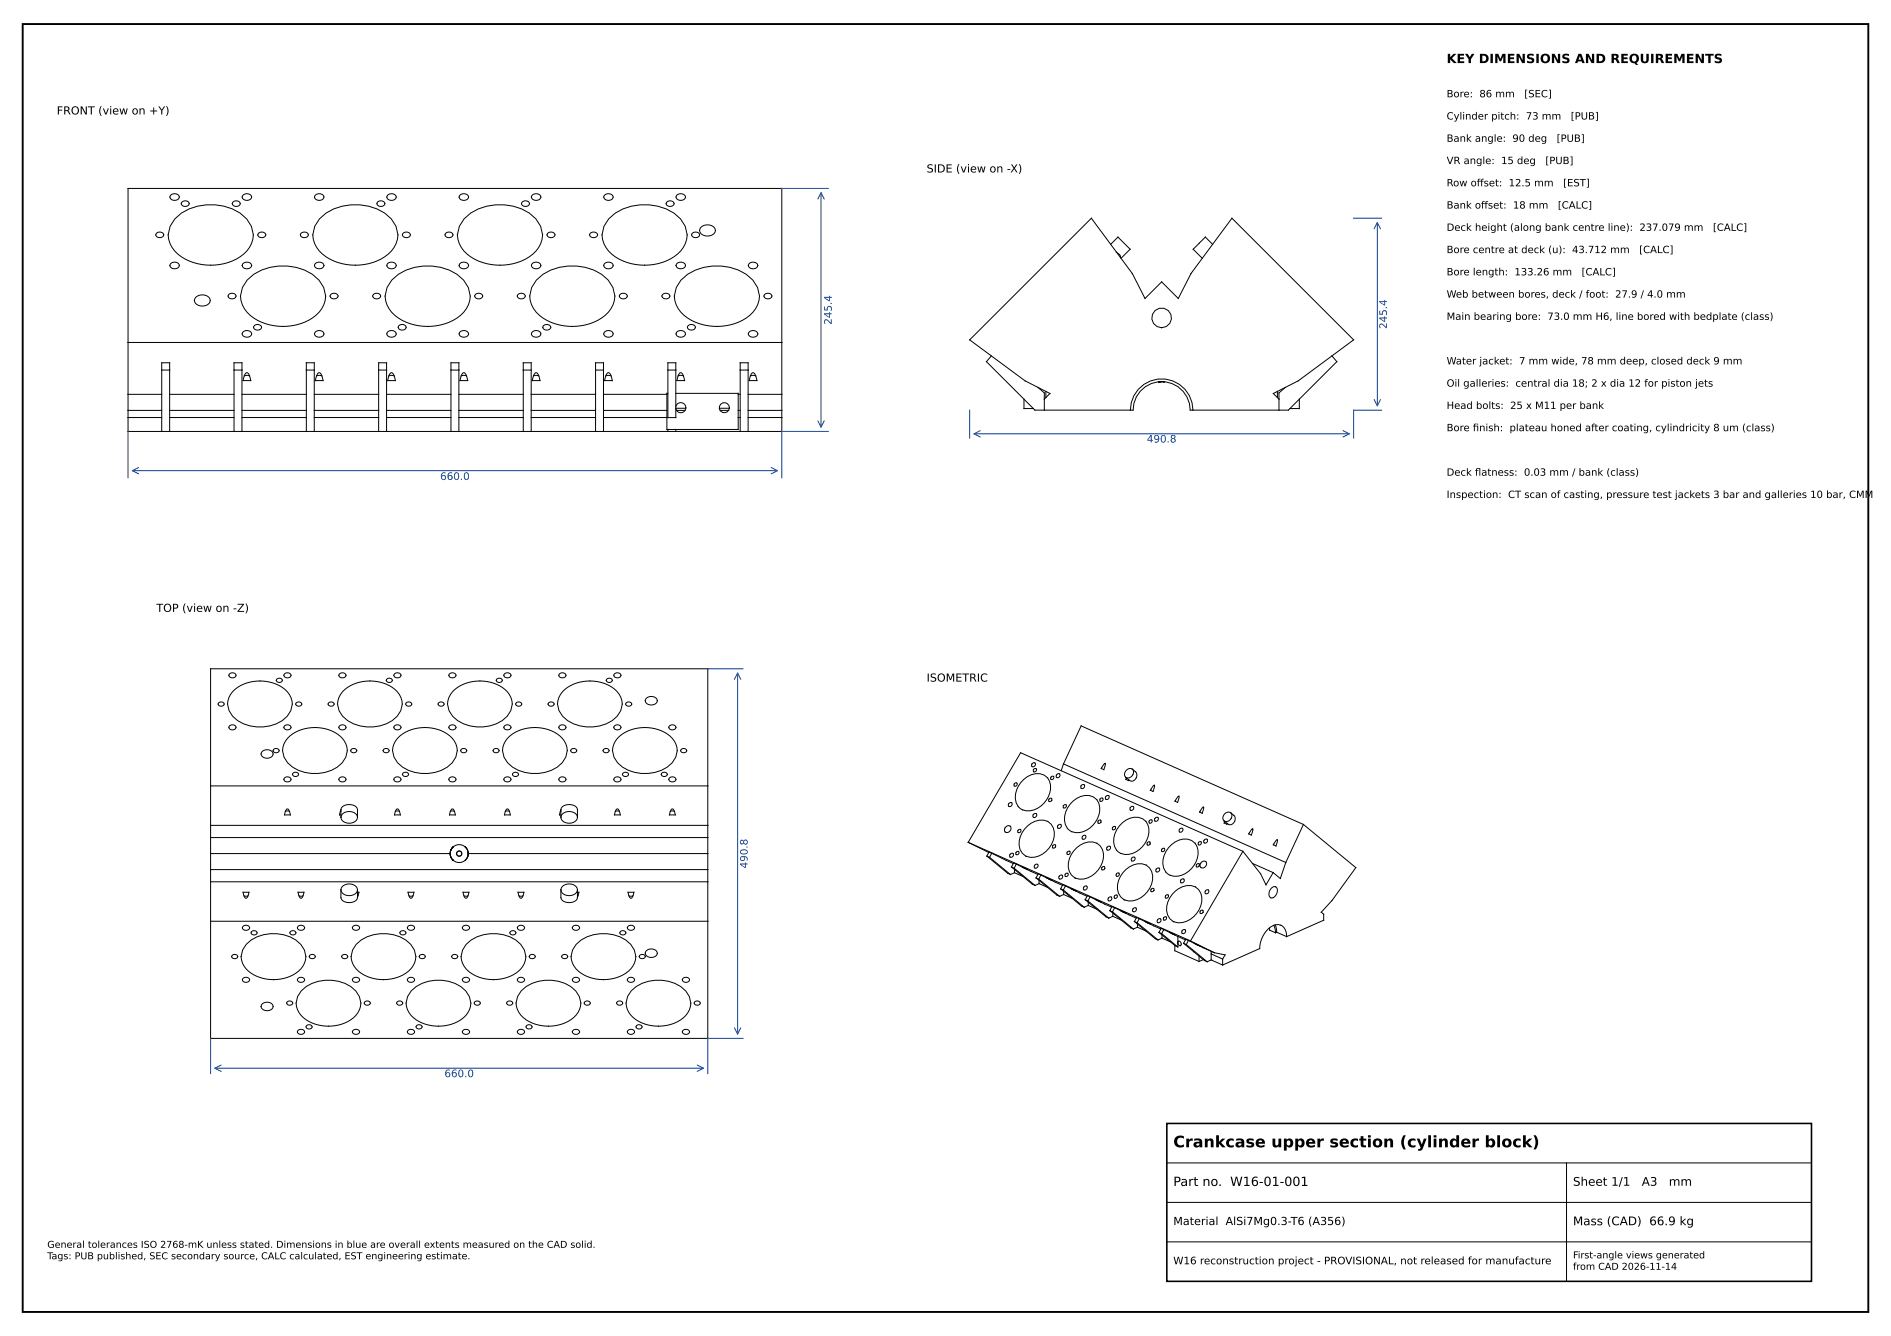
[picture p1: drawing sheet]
<svg xmlns="http://www.w3.org/2000/svg" width="420mm" height="297mm" viewBox="0 0 420 297" stroke-linecap="round" stroke-linejoin="round" font-family="sans-serif">
<defs><g id="words">
<text font-size="3.5" x="260.7" y="255">Crankcase upper section (cylinder block)</text>
<g font-size="2.8">
<text x="321.4" y="14">KEY DIMENSIONS AND REQUIREMENTS</text>
<text x="260.7" y="263.6">Part no. W16-01-001</text>
</g>
<g font-size="2.6">
<text x="349.5" y="263.5">Sheet 1/1</text>
<text x="364.7" y="263.5">A3</text>
<text x="370.8" y="263.5">mm</text>
<text x="349.5" y="272.3">Mass (CAD) 66.9 kg</text>
</g>
<g font-size="2.5">
<text x="12.6" y="25.4">FRONT (view on +Y)</text>
<text x="205.9" y="38.3">SIDE (view on -X)</text>
<text x="34.7" y="136">TOP (view on -Z)</text>
<text x="205.9" y="151.5">ISOMETRIC</text>
<text x="260.7" y="272.3">Material AlSi7Mg0.3-T6 (A356)</text>
</g>
<g font-size="2.3" fill="#0b3d91">
<text x="184.8" y="72.2" transform="rotate(-90 184.8 72.2)">245.4</text>
<text x="308.1" y="73.1" transform="rotate(-90 308.1 73.1)">245.4</text>
<text x="254.8" y="98.3">490.8</text>
<text x="97.8" y="106.7">660.0</text>
<text x="166.1" y="193" transform="rotate(-90 166.1 193)">490.8</text>
<text x="98.7" y="239.4">660.0</text>
</g>
<text font-size="2.3" x="260.7" y="281">W16 reconstruction project - PROVISIONAL, not released for manufacture</text>
<g font-size="2.2">
<text x="321.4" y="21.6">Bore: 86 mm</text>
<text x="338.7" y="21.6">[SEC]</text>
<text x="321.4" y="26.6">Cylinder pitch: 73 mm</text>
<text x="349" y="26.6">[PUB]</text>
<text x="321.4" y="31.5">Bank angle: 90 deg</text>
<text x="345.8" y="31.5">[PUB]</text>
<text x="321.4" y="36.5">VR angle: 15 deg</text>
<text x="321.4" y="41.4">Row ofset: 12.5 mm</text>
<text x="328.1" y="41.4">f</text>
<text x="343.3" y="36.5">[PUB]</text>
<text x="347.3" y="41.4">[EST]</text>
<text x="321.4" y="46.4">Bank ofset: 18 mm</text>
<text x="329" y="46.4">f</text>
<text x="346.1" y="46.4">[CALC]</text>
<text x="321.4" y="51.3">Deck height (along bank centre line): 237.079 mm</text>
<text x="380.6" y="51.3">[CALC]</text>
<text x="321.4" y="56.3">Bore centre at deck (u): 43.712 mm</text>
<text x="364.2" y="56.3">[CALC]</text>
<text x="321.4" y="61.2">Bore length: 133.26 mm</text>
<text x="351.4" y="61.2">[CALC]</text>
<text x="321.4" y="66.1">Web between bores, deck / foot: 27.9 / 4.0 mm</text>
<text x="321.4" y="71.1">Main bearing bore: 73.0 mm H6, line bored with bedplate (class)</text>
<text x="321.4" y="81">Water jacket: 7 mm wide, 78 mm deep, closed deck 9 mm</text>
<text x="321.4" y="85.9">Oil galleries: central dia 18; 2 x dia 12 for piston jets</text>
<text x="321.4" y="90.9">Head bolts: 25 x M11 per bank</text>
<text x="321.4" y="95.8">Bore fnish: plateau honed after coating, cylindricity 8 um (class)</text>
<text x="327.2" y="95.8">i</text>
<text x="321.4" y="105.7">Deck fatness: 0.03 mm / bank (class)</text>
<text x="327.7" y="105.7">l</text>
<text x="321.4" y="110.7">Inspection: CT scan of casting, pressure test jackets 3 bar and galleries 10 bar, CMM</text>
</g>
<g font-size="2.1">
<text x="10.5" y="277.3">General tolerances ISO 2768-mK unless stated. Dimensions in blue are overall extents measured on the CAD solid.</text>
<text x="10.5" y="279.9">Tags: PUB published, SEC secondary source, CALC calculated, EST engineering estimate.</text>
<text x="349.5" y="279.7">First-angle views generated</text>
<text x="349.5" y="282.2">from CAD 2026-11-14</text>
</g>
</g></defs>
<g fill="none" stroke="#000" stroke-width=".22">
<path d="M28.4 41.9h145.3v54h-145.3zM34.7 51.9a.9 .9 0 0 1 1-.3 .9 .9 0 0 1 .6 .8 .91 .91 0 0 1-.9 .4 .91 .91 0 0 1-.8-.8zM37.9 58.6a1.07 1.07 0 0 1 1.2-.3 1.07 1.07 0 0 1 .7 .9 1.15 1.15 0 0 1-1.1 .5 1.15 1.15 0 0 1-1-.7zM37.9 43.4a1.07 1.07 0 0 1 1.2-.3 1.07 1.07 0 0 1 .7 .9 1.15 1.15 0 0 1-1.1 .5 1.15 1.15 0 0 1-1-.7zM38.8 48.6a11.6 11.6 0 0 1 16 0 5.4 5.4 0 0 1-1.4 8.5 11.9 11.9 0 0 1-14.6-1.3 5.1 5.1 0 0 1 0-7.2zM40.4 44.9a.9 .9 0 0 1 1-.3 .9 .9 0 0 1 .6 .8 .91 .91 0 0 1-1 .5 .91 .91 0 0 1-.7-.8zM51.7 44.9a.9 .9 0 0 1 1-.3 .9 .9 0 0 1 .6 .8 .91 .91 0 0 1-.9 .5 .91 .91 0 0 1-.8-.8zM54 58.6a1.07 1.07 0 0 1 1.1-.3 1.07 1.07 0 0 1 .8 .9 1.15 1.15 0 0 1-1.1 .5 1.15 1.15 0 0 1-1-.7zM54 43.4a1.07 1.07 0 0 1 1.1-.3 1.07 1.07 0 0 1 .8 .9 1.15 1.15 0 0 1-1.1 .5 1.15 1.15 0 0 1-1-.7zM57.4 51.9a.9 .9 0 0 1 1-.3 .9 .9 0 0 1 .6 .8 .91 .91 0 0 1-1 .4 .91 .91 0 0 1-.7-.8zM66.9 51.9a.9 .9 0 0 1 .9-.3 .9 .9 0 0 1 .7 .8 .91 .91 0 0 1-1 .4 .91 .91 0 0 1-.7-.8zM70 58.6a1.07 1.07 0 0 1 1.2-.3 1.07 1.07 0 0 1 .7 .9 1.15 1.15 0 0 1-1.1 .5 1.15 1.15 0 0 1-.9-.7z"/>
<path d="M70 43.4a1.07 1.07 0 0 1 1.2-.3 1.07 1.07 0 0 1 .7 .9 1.15 1.15 0 0 1-1.1 .5 1.15 1.15 0 0 1-.9-.7zM71 48.6a11.6 11.6 0 0 1 15.9 0 5.4 5.4 0 0 1-1.4 8.5 11.9 11.9 0 0 1-14.6-1.3 5.1 5.1 0 0 1 .1-7.2zM83.9 44.9a.9 .9 0 0 1 .9-.3 .9 .9 0 0 1 .7 .8 .91 .91 0 0 1-1 .5 .91 .91 0 0 1-.7-.8zM86.1 58.6a1.07 1.07 0 0 1 1.1-.3 1.07 1.07 0 0 1 .8 .9 1.15 1.15 0 0 1-1.1 .5 1.15 1.15 0 0 1-1-.7zM86.1 43.4a1.07 1.07 0 0 1 1.1-.3 1.07 1.07 0 0 1 .8 .9 1.15 1.15 0 0 1-1.1 .5 1.15 1.15 0 0 1-1-.7zM89.5 51.9a.9 .9 0 0 1 1-.3 .9 .9 0 0 1 .6 .8 .91 .91 0 0 1-.9 .4 .91 .91 0 0 1-.8-.8zM99 51.9a.9 .9 0 0 1 1-.3 .9 .9 0 0 1 .6 .8 .91 .91 0 0 1-1 .4 .91 .91 0 0 1-.7-.8zM102.2 58.6a1.07 1.07 0 0 1 1.1-.3 1.07 1.07 0 0 1 .8 .9 1.15 1.15 0 0 1-1.1 .5 1.15 1.15 0 0 1-1-.7zM102.2 43.4a1.07 1.07 0 0 1 1.1-.3 1.07 1.07 0 0 1 .8 .9 1.15 1.15 0 0 1-1.1 .5 1.15 1.15 0 0 1-1-.7zM103.1 48.6a11.6 11.6 0 0 1 16 0 5.4 5.4 0 0 1-1.5 8.5 11.9 11.9 0 0 1-14.5-1.3 5.1 5.1 0 0 1 0-7.2zM116 44.9a.9 .9 0 0 1 1-.3 .9 .9 0 0 1 .6 .8 .91 .91 0 0 1-1 .5 .91 .91 0 0 1-.7-.8zM118.2 58.6a1.07 1.07 0 0 1 1.2-.3 1.07 1.07 0 0 1 .7 .9 1.15 1.15 0 0 1-1.1 .5 1.15 1.15 0 0 1-.9-.7z"/>
<path d="M118.2 43.4a1.07 1.07 0 0 1 1.2-.3 1.07 1.07 0 0 1 .7 .9 1.15 1.15 0 0 1-1.1 .5 1.15 1.15 0 0 1-.9-.7zM121.7 51.9a.9 .9 0 0 1 .9-.3 .9 .9 0 0 1 .7 .8 .91 .91 0 0 1-1 .4 .91 .91 0 0 1-.7-.8zM131.1 51.9a.9 .9 0 0 1 1-.3 .9 .9 0 0 1 .6 .8 .91 .91 0 0 1-1 .4 .91 .91 0 0 1-.7-.8zM134.3 58.6a1.07 1.07 0 0 1 1.1-.3 1.07 1.07 0 0 1 .8 .9 1.15 1.15 0 0 1-1.1 .5 1.15 1.15 0 0 1-1-.7zM134.3 43.4a1.07 1.07 0 0 1 1.1-.3 1.07 1.07 0 0 1 .8 .9 1.15 1.15 0 0 1-1.1 .5 1.15 1.15 0 0 1-1-.7zM135.2 48.6a11.6 11.6 0 0 1 16 0 5.4 5.4 0 0 1-1.5 8.5 11.9 11.9 0 0 1-14.5-1.3 5.1 5.1 0 0 1 0-7.2zM148.1 44.9a.9 .9 0 0 1 1-.3 .9 .9 0 0 1 .6 .8 .91 .91 0 0 1-1 .5 .91 .91 0 0 1-.7-.8zM150.4 58.6a1.07 1.07 0 0 1 1.1-.3 1.07 1.07 0 0 1 .7 .9 1.15 1.15 0 0 1-1 .5 1.15 1.15 0 0 1-1-.7zM150.4 43.4a1.07 1.07 0 0 1 1.1-.3 1.07 1.07 0 0 1 .7 .9 1.15 1.15 0 0 1-1 .5 1.15 1.15 0 0 1-1-.7zM153.8 51.9a.9 .9 0 0 1 1-.3 .9 .9 0 0 1 .6 .8 .91 .91 0 0 1-1 .4 .91 .91 0 0 1-.7-.8zM155.7 50.6a2.1 2.1 0 0 1 3.2 .3 1.56 1.56 0 0 1-2.3 1.5l-.3-.1a1.07 1.07 0 0 1-.6-1.7zM166.4 58.6a1.07 1.07 0 0 1 1.2-.3 1.07 1.07 0 0 1 .7 .9 1.15 1.15 0 0 1-1.1 .5 1.15 1.15 0 0 1-.9-.7z"/>
<path d="M246.8 54.3l1.6-1.6 2.7 2.7-2 2M248 56l.8 .7 .1 .5M269.4 54.3l-1.6-1.6-2.7 2.7 2 2M28.4 76.1h145.3M43.5 66.1a2.1 2.1 0 0 1 3.1 .3 1.56 1.56 0 0 1-2.2 1.6l-.3-.1a1.07 1.07 0 0 1-.6-1.8zM50.8 65.5a.9 .9 0 0 1 1-.3 .9 .9 0 0 1 .6 .8 .91 .91 0 0 1-1 .4 .91 .91 0 0 1-.7-.8zM54 73.8a1.07 1.07 0 0 1 1.1-.3 1.07 1.07 0 0 1 .8 .9 1.15 1.15 0 0 1-1.1 .5 1.15 1.15 0 0 1-1-.7zM54.9 62.3a11.6 11.6 0 0 1 16 0 5.4 5.4 0 0 1-1.5 8.4 11.9 11.9 0 0 1-14.5-1.3 5.1 5.1 0 0 1 0-7.1zM56.5 72.4a.9 .9 0 0 1 .9-.3 .9 .9 0 0 1 .7 .8 .91 .91 0 0 1-1 .5 .91 .91 0 0 1-.7-.8zM70 73.8a1.07 1.07 0 0 1 1.2-.3 1.07 1.07 0 0 1 .7 .9 1.15 1.15 0 0 1-1.1 .5 1.15 1.15 0 0 1-.9-.7zM73.5 65.5a.9 .9 0 0 1 .9-.3 .9 .9 0 0 1 .7 .8 .91 .91 0 0 1-1 .4 .91 .91 0 0 1-.7-.8zM82.9 65.5a.9 .9 0 0 1 1-.3 .9 .9 0 0 1 .6 .8 .91 .91 0 0 1-.9 .4 .91 .91 0 0 1-.8-.8z"/>
<path d="M86.1 73.8a1.07 1.07 0 0 1 1.1-.3 1.07 1.07 0 0 1 .8 .9 1.15 1.15 0 0 1-1.1 .5 1.15 1.15 0 0 1-1-.7zM87 62.3a11.6 11.6 0 0 1 16 0 5.4 5.4 0 0 1-1.4 8.4 11.9 11.9 0 0 1-14.6-1.3 5.1 5.1 0 0 1 0-7.1zM88.6 72.4a.9 .9 0 0 1 1-.3 .9 .9 0 0 1 .6 .8 .91 .91 0 0 1-1 .5 .91 .91 0 0 1-.7-.8zM102.2 73.8a1.07 1.07 0 0 1 1.1-.3 1.07 1.07 0 0 1 .8 .9 1.15 1.15 0 0 1-1.1 .5 1.15 1.15 0 0 1-1-.7zM105.6 65.5a.9 .9 0 0 1 1-.3 .9 .9 0 0 1 .6 .8 .91 .91 0 0 1-1 .4 .91 .91 0 0 1-.7-.8zM115.1 65.5a.9 .9 0 0 1 .9-.3 .9 .9 0 0 1 .7 .8 .91 .91 0 0 1-1 .4 .91 .91 0 0 1-.7-.8zM118.2 73.8a1.07 1.07 0 0 1 1.2-.3 1.07 1.07 0 0 1 .7 .9 1.15 1.15 0 0 1-1.1 .5 1.15 1.15 0 0 1-.9-.7zM119.2 62.3a11.6 11.6 0 0 1 15.9 0 5.4 5.4 0 0 1-1.4 8.4 11.9 11.9 0 0 1-14.6-1.3 5.1 5.1 0 0 1 .1-7.1zM120.7 72.4a.9 .9 0 0 1 1-.3 .9 .9 0 0 1 .6 .8 .91 .91 0 0 1-1 .5 .91 .91 0 0 1-.7-.8zM134.3 73.8a1.07 1.07 0 0 1 1.1-.3 1.07 1.07 0 0 1 .8 .9 1.15 1.15 0 0 1-1.1 .5 1.15 1.15 0 0 1-1-.7zM137.7 65.5a.9 .9 0 0 1 1-.3 .9 .9 0 0 1 .6 .8 .91 .91 0 0 1-1 .4 .91 .91 0 0 1-.7-.8zM147.2 65.5a.9 .9 0 0 1 1-.3 .9 .9 0 0 1 .6 .8 .91 .91 0 0 1-1 .4 .91 .91 0 0 1-.7-.8z"/>
<path d="M150.4 73.8a1.07 1.07 0 0 1 1.1-.3 1.07 1.07 0 0 1 .7 .9 1.15 1.15 0 0 1-1 .5 1.15 1.15 0 0 1-1-.7zM151.3 62.3a11.6 11.6 0 0 1 16 0 5.4 5.4 0 0 1-1.5 8.4 11.9 11.9 0 0 1-14.5-1.3 5.1 5.1 0 0 1 0-7.1zM152.9 72.4a.9 .9 0 0 1 .9-.3 .9 .9 0 0 1 .7 .8 .91 .91 0 0 1-1 .5 .91 .91 0 0 1-.7-.8zM166.4 73.8a1.07 1.07 0 0 1 1.2-.3 1.07 1.07 0 0 1 .7 .9 1.15 1.15 0 0 1-1.1 .5 1.15 1.15 0 0 1-.9-.7zM169.9 65.5a.9 .9 0 0 1 .9-.3 .9 .9 0 0 1 .7 .8 .91 .91 0 0 1-1 .4 .91 .91 0 0 1-.7-.8zM220.2 79.1l-1 1.3 10.7 10.8h21.8a6.3 6.3 0 0 1 6.4-6.4 6.3 6.3 0 0 1 6.3 6.4h21.8l10.8-10.8-1.1-1.3M28.4 92.8h7.5M28.4 87.6h7.5M28.4 91.2h7.5M35.9 82.2h1.8M35.9 95.9v-15.3h1.8v15.3M37.7 92.8h14.3"/>
<path d="M37.7 87.6h14.3M37.7 91.2h14.3M52 82.2h1.8M52 95.9v-15.3h1.8v15.3M53.8 92.8h14.3M53.8 87.6h14.3M53.8 91.2h14.3M54.3 83.6l.5-.2 .7 .2M54.7 82.8a1.01 1.01 0 0 1 .9 1.2l.1 .6h-1.7l.3-1.2zM68.1 82.2h1.7M68.1 95.9v-15.3h1.7v15.3M69.8 92.8h14.3"/>
<path d="M69.8 87.6h14.3M69.8 91.2h14.3M70.3 83.6l.6-.2 .6 .2M70.8 82.8a1.01 1.01 0 0 1 .8 1.2l.2 .6h-1.7l.3-1.2zM84.1 82.2h1.8M84.1 95.9v-15.3h1.8v15.3M85.9 92.8h14.3M85.9 87.6h14.3M85.9 91.2h14.3M86.4 83.6l.5-.2 .7 .2M86.8 82.8a1.01 1.01 0 0 1 .9 1.2l.1 .6h-1.7l.4-1.2zM100.2 82.2h1.7"/>
<path d="M100.2 95.9v-15.3h1.7v15.3M101.9 92.8h14.4M101.9 87.6h14.4M101.9 91.2h14.4M102.5 83.6l.5-.2 .6 .2M102.9 82.8a1.01 1.01 0 0 1 .9 1.2l.1 .6h-1.7l.3-1.2zM116.3 82.2h1.7M116.3 95.9v-15.3h1.7v15.3M118 92.8h14.3M118 87.6h14.3M118 91.2h14.3M118.5 83.6l.6-.2 .6 .2"/>
<path d="M119 82.8a1.01 1.01 0 0 1 .8 1.2l.2 .6h-1.7l.3-1.2zM132.3 82.2h1.8M132.3 95.9v-15.3h1.8v15.3M134.1 92.8h14.1M134.1 87.6h14.1M134.1 91.2h14.1M134.6 83.6l.5-.2 .7 .2M135 82.8a1.01 1.01 0 0 1 .9 1.2l.1 .6h-1.7l.4-1.2zM148.4 80.6h1.7v12.2h-1.7zM148.4 82.2h1.7M148.4 95.4v.5M148.4 87.4h-.2v8h15.8v-8h-13.9"/>
<path d="M150.1 90.4a1.12 1.12 0 0 1 1.8-.7 1.12 1.12 0 0 1 0 1.8 1.12 1.12 0 0 1-1.8-.7M150.1 95.4v.5M150.1 90.7h2.3M150.3 91.2h1.9M150.6 83.6l.6-.2 .6 .2M151.1 82.8a1.01 1.01 0 0 1 .9 1.2l.1 .6h-1.7l.3-1.2zM159.8 90.7h2.2M160 91.2h1.9M164 92.8h.4M164 87.6h.4M164 91.2h.4M164.4 95.9v-15.3h1.8v15.3"/>
<path d="M164.4 82.2h1.8M166.2 92.8h7.5M166.2 87.6h7.5M166.2 91.2h7.5M166.7 83.6l.6-.2 .6 .2M167.2 82.8a1.01 1.01 0 0 1 .8 1.2l.2 .6h-1.7l.3-1.2zM227.5 88.7v2.1h2.1M230.6 86.1l1.4 1.2v3.9M232 88.7l1.3-1.2-5.6-2.9-12.3-9.1 27.1-27 9.1 12.3 2.8 5.5 3.7-3.7 3.7 3.7 2.8-5.5 9.1-12.3 27 27-12.3 9.1-5.5 2.9 1.2 1.2M232.4 87v1.4M251.1 91.2a7 7 0 0 1 7-7 7 7 0 0 1 6.9 7M257.5 84.8h.1"/>
<path d="M257.6 84.8h-.1M257.6 84.8h.1M257.7 84.8h.1M257.7 84.8h-.1M258.1 84.8h-.4M258.4 84.8h.1M258.6 84.8h.1M258.6 84.8h-1.1M283.8 87v1.4M285.6 86.1l-1.5 1.2v3.9M288.7 88.7v2.1h-2.1M46.8 148.6h110.4v82.2h-110.4z"/>
<path d="M48.6 156.2a.64 .64 0 0 1 .7-.2 .64 .64 0 0 1 .4 .7 .64 .64 0 0 1-.8 .2 .64 .64 0 0 1-.3-.7zM51 149.8a.81 .81 0 0 1 .8-.3 .81 .81 0 0 1 .6 .8 .82 .82 0 0 1-.9 .3 .82 .82 0 0 1-.6-.7zM51.7 153.8a8.9 8.9 0 0 1 12.1 0 4.1 4.1 0 0 1-1.1 6.4 9 9 0 0 1-11-1 3.9 3.9 0 0 1 0-5.4zM61.5 151a.64 .64 0 0 1 .8-.3 .64 .64 0 0 1 .3 .8 .64 .64 0 0 1-.7 .2 .64 .64 0 0 1-.4-.7zM63.2 149.8a.81 .81 0 0 1 .9-.3 .81 .81 0 0 1 .5 .8 .82 .82 0 0 1-.9 .3 .82 .82 0 0 1-.6-.7zM65.8 156.2a.64 .64 0 0 1 .8-.2 .64 .64 0 0 1 .3 .7 .64 .64 0 0 1-.7 .2 .64 .64 0 0 1-.4-.7zM73 156.2a.64 .64 0 0 1 .8-.2 .64 .64 0 0 1 .3 .7 .64 .64 0 0 1-.7 .2 .64 .64 0 0 1-.4-.7zM75.4 149.8a.81 .81 0 0 1 .9-.3 .81 .81 0 0 1 .5 .8 .82 .82 0 0 1-.8 .3 .82 .82 0 0 1-.7-.7zM76.1 153.8a8.9 8.9 0 0 1 12.2 0 4.1 4.1 0 0 1-1.2 6.4 9 9 0 0 1-11-1 3.9 3.9 0 0 1 0-5.4zM85.9 151a.64 .64 0 0 1 .8-.3 .64 .64 0 0 1 .4 .8 .64 .64 0 0 1-.8 .2 .64 .64 0 0 1-.4-.7zM87.6 149.8a.81 .81 0 0 1 .9-.3 .81 .81 0 0 1 .6 .8 .82 .82 0 0 1-.9 .3 .82 .82 0 0 1-.7-.7zM90.2 156.2a.64 .64 0 0 1 .8-.2 .64 .64 0 0 1 .4 .7 .64 .64 0 0 1-.8 .2 .64 .64 0 0 1-.4-.7z"/>
<path d="M97.4 156.2a.64 .64 0 0 1 .8-.2 .64 .64 0 0 1 .4 .7 .64 .64 0 0 1-.8 .2 .64 .64 0 0 1-.4-.7zM99.8 149.8a.81 .81 0 0 1 .9-.3 .81 .81 0 0 1 .6 .8 .82 .82 0 0 1-.9 .3 .82 .82 0 0 1-.7-.7zM100.5 153.8a8.9 8.9 0 0 1 12.2 0 4.1 4.1 0 0 1-1.1 6.4 9 9 0 0 1-11-1 3.9 3.9 0 0 1-.1-5.4zM110.4 151a.64 .64 0 0 1 .7-.3 .64 .64 0 0 1 .4 .8 .64 .64 0 0 1-.8 .2 .64 .64 0 0 1-.3-.7zM112.1 149.8a.81 .81 0 0 1 .8-.3 .81 .81 0 0 1 .6 .8 .82 .82 0 0 1-.9 .3 .82 .82 0 0 1-.6-.7zM114.7 156.2a.64 .64 0 0 1 .7-.2 .64 .64 0 0 1 .4 .7 .64 .64 0 0 1-.8 .2 .64 .64 0 0 1-.3-.7zM121.9 156.2a.64 .64 0 0 1 .7-.2 .64 .64 0 0 1 .4 .7 .64 .64 0 0 1-.8 .2 .64 .64 0 0 1-.3-.7zM124.3 149.8a.81 .81 0 0 1 .8-.3 .81 .81 0 0 1 .6 .8 .82 .82 0 0 1-.9 .3 .82 .82 0 0 1-.6-.7zM125 153.8a8.9 8.9 0 0 1 12.2 0 4.1 4.1 0 0 1-1.2 6.4 9 9 0 0 1-11-1 3.9 3.9 0 0 1 0-5.4zM134.8 151a.64 .64 0 0 1 .8-.3 .64 .64 0 0 1 .3 .8 .64 .64 0 0 1-.7 .2 .64 .64 0 0 1-.4-.7zM136.5 149.8a.81 .81 0 0 1 .9-.3 .81 .81 0 0 1 .5 .8 .82 .82 0 0 1-.9 .3 .82 .82 0 0 1-.6-.7zM139.1 156.2a.64 .64 0 0 1 .8-.2 .64 .64 0 0 1 .3 .7 .64 .64 0 0 1-.7 .2 .64 .64 0 0 1-.4-.7z"/>
<path d="M143.6 155.2a1.5 1.5 0 0 1 2.4 .5 1.42 1.42 0 0 1-1.3 1 1.42 1.42 0 0 1-1.3-1zM46.8 174.7h110.4M51 161.4a.81 .81 0 0 1 .8-.3 .81 .81 0 0 1 .6 .7 .82 .82 0 0 1-.9 .4 .82 .82 0 0 1-.6-.7zM58.2 167.1a1.5 1.5 0 0 1 2.5 .5 1.42 1.42 0 0 1-1.4 .9 1.42 1.42 0 0 1-1.3-.9zM60.8 166.6a.64 .64 0 0 1 .7-.2 .64 .64 0 0 1 .4 .7 .64 .64 0 0 1-.8 .2 .64 .64 0 0 1-.3-.7zM63.2 161.4a.81 .81 0 0 1 .9-.3 .81 .81 0 0 1 .5 .7 .82 .82 0 0 1-.9 .4 .82 .82 0 0 1-.6-.7zM63.2 172.9a.81 .81 0 0 1 .9-.2 .81 .81 0 0 1 .5 .7 .82 .82 0 0 1-.9 .4 .82 .82 0 0 1-.6-.7zM63.7 179.8l.4 .2 .4 1.1h-1.3l.3-.9zM63.9 164.1a8.9 8.9 0 0 1 12.2 0 4.1 4.1 0 0 1-1.2 6.4 9 9 0 0 1-11-1 3.9 3.9 0 0 1 0-5.4zM65.1 171.9a.64 .64 0 0 1 .8-.2 .64 .64 0 0 1 .3 .7 .64 .64 0 0 1-.7 .2 .64 .64 0 0 1-.4-.7zM75.4 161.4a.81 .81 0 0 1 .9-.3 .81 .81 0 0 1 .5 .7 .82 .82 0 0 1-.8 .4 .82 .82 0 0 1-.7-.7zM75.4 172.9a.81 .81 0 0 1 .9-.2 .81 .81 0 0 1 .5 .7 .82 .82 0 0 1-.8 .4 .82 .82 0 0 1-.7-.7z"/>
<path d="M78 166.6a.64 .64 0 0 1 .8-.2 .64 .64 0 0 1 .4 .7 .64 .64 0 0 1-.8 .2 .64 .64 0 0 1-.4-.7zM85.2 166.6a.64 .64 0 0 1 .8-.2 .64 .64 0 0 1 .3 .7 .64 .64 0 0 1-.7 .2 .64 .64 0 0 1-.4-.7zM87.6 161.4a.81 .81 0 0 1 .9-.3 .81 .81 0 0 1 .6 .7 .82 .82 0 0 1-.9 .4 .82 .82 0 0 1-.7-.7zM87.6 172.9a.81 .81 0 0 1 .9-.2 .81 .81 0 0 1 .6 .7 .82 .82 0 0 1-.9 .4 .82 .82 0 0 1-.7-.7zM88.2 179.8l.4 .2 .3 1.1h-1.3l.3-.9zM88.3 164.1a8.9 8.9 0 0 1 12.2 0 4.1 4.1 0 0 1-1.1 6.4 9 9 0 0 1-11.1-1 3.9 3.9 0 0 1 0-5.4zM89.5 171.9a.64 .64 0 0 1 .8-.2 .64 .64 0 0 1 .4 .7 .64 .64 0 0 1-.8 .2 .64 .64 0 0 1-.4-.7zM99.8 161.4a.81 .81 0 0 1 .9-.3 .81 .81 0 0 1 .6 .7 .82 .82 0 0 1-.9 .4 .82 .82 0 0 1-.7-.7zM99.8 172.9a.81 .81 0 0 1 .9-.2 .81 .81 0 0 1 .6 .7 .82 .82 0 0 1-.9 .4 .82 .82 0 0 1-.7-.7zM100.4 179.8l.4 .2 .4 1.1h-1.3l.2-.9zM102.5 166.6a.64 .64 0 0 1 .7-.2 .64 .64 0 0 1 .4 .7 .64 .64 0 0 1-.8 .2 .64 .64 0 0 1-.3-.7zM109.7 166.6a.64 .64 0 0 1 .7-.2 .64 .64 0 0 1 .4 .7 .64 .64 0 0 1-.8 .2 .64 .64 0 0 1-.3-.7z"/>
<path d="M112.1 161.4a.81 .81 0 0 1 .8-.3 .81 .81 0 0 1 .6 .7 .82 .82 0 0 1-.9 .4 .82 .82 0 0 1-.6-.7zM112.1 172.9a.81 .81 0 0 1 .8-.2 .81 .81 0 0 1 .6 .7 .82 .82 0 0 1-.9 .4 .82 .82 0 0 1-.6-.7zM112.6 179.8l.4 .2 .4 1.1h-1.3l.2-.9zM112.7 164.1a8.9 8.9 0 0 1 12.2 0 4.1 4.1 0 0 1-1.1 6.4 9 9 0 0 1-11-1 3.9 3.9 0 0 1-.1-5.4zM114 171.9a.64 .64 0 0 1 .7-.2 .64 .64 0 0 1 .4 .7 .64 .64 0 0 1-.8 .2 .64 .64 0 0 1-.3-.7zM124.3 161.4a.81 .81 0 0 1 .8-.3 .81 .81 0 0 1 .6 .7 .82 .82 0 0 1-.9 .4 .82 .82 0 0 1-.6-.7zM124.3 172.9a.81 .81 0 0 1 .8-.2 .81 .81 0 0 1 .6 .7 .82 .82 0 0 1-.9 .4 .82 .82 0 0 1-.6-.7zM126.9 166.6a.64 .64 0 0 1 .8-.2 .64 .64 0 0 1 .3 .7 .64 .64 0 0 1-.7 .2 .64 .64 0 0 1-.4-.7zM134.1 166.6a.64 .64 0 0 1 .8-.2 .64 .64 0 0 1 .3 .7 .64 .64 0 0 1-.7 .2 .64 .64 0 0 1-.4-.7zM136.5 161.4a.81 .81 0 0 1 .9-.3 .81 .81 0 0 1 .5 .7 .82 .82 0 0 1-.9 .4 .82 .82 0 0 1-.6-.7zM136.5 172.9a.81 .81 0 0 1 .9-.2 .81 .81 0 0 1 .5 .7 .82 .82 0 0 1-.9 .4 .82 .82 0 0 1-.6-.7zM137 179.8l.4 .2 .4 1.1h-1.3l.3-.9z"/>
<path d="M137.2 164.1a8.9 8.9 0 0 1 12.2 0 4.1 4.1 0 0 1-1.2 6.4 9 9 0 0 1-11-1 3.9 3.9 0 0 1 0-5.4zM138.4 171.9a.64 .64 0 0 1 .8-.2 .64 .64 0 0 1 .3 .7 .64 .64 0 0 1-.7 .2 .64 .64 0 0 1-.4-.7zM147 171.9a.64 .64 0 0 1 .8-.2 .64 .64 0 0 1 .3 .7 .64 .64 0 0 1-.7 .2 .64 .64 0 0 1-.4-.7zM148.7 161.4a.81 .81 0 0 1 .9-.3 .81 .81 0 0 1 .5 .7 .82 .82 0 0 1-.8 .4 .82 .82 0 0 1-.7-.7zM148.7 172.9a.81 .81 0 0 1 .9-.2 .81 .81 0 0 1 .5 .7 .82 .82 0 0 1-.8 .4 .82 .82 0 0 1-.7-.7zM149.3 179.8l.4 .2 .3 1.1h-1.3l.3-.9zM151.3 166.6a.64 .64 0 0 1 .8-.2 .64 .64 0 0 1 .4 .7 .64 .64 0 0 1-.8 .2 .64 .64 0 0 1-.4-.7zM224.2 178.5a.41 .41 0 0 1 .7 0 .41 .41 0 0 1-.3 .7 .39 .39 0 0 1-.6-.1 .39 .39 0 0 1 .2-.6zM225.4 174.1a.37 .37 0 0 1 .6 .1 .37 .37 0 0 1-.3 .5 .33 .33 0 0 1-.4-.2 .33 .33 0 0 1 .1-.4zM227.5 173.2a3.7 3.7 0 0 1 5.2-.3 4.9 4.9 0 0 1-2.1 6.7 3.2 3.2 0 0 1-4 .1v-.1a3 3 0 0 1-1-3.1 5.8 5.8 0 0 1 1.9-3.3zM229.4 169.7a.41 .41 0 0 1 .6 0 .41 .41 0 0 1-.2 .6 .39 .39 0 0 1-.6-.1 .39 .39 0 0 1 .2-.5zM229.7 170.9a.37 .37 0 0 1 .6 .1 .37 .37 0 0 1-.3 .5 .33 .33 0 0 1-.4-.1 .33 .33 0 0 1 .1-.5z"/>
<path d="M233.1 177.5a.37 .37 0 0 1 .6 .1 .37 .37 0 0 1-.3 .5 .33 .33 0 0 1-.4-.1 .33 .33 0 0 1 .1-.5zM233.6 172.6a.37 .37 0 0 1 .6 .1 .37 .37 0 0 1-.4 .5 .33 .33 0 0 1-.4-.1 .33 .33 0 0 1 .2-.5zM233.6 177.9h.1M234.8 172.1a.41 .41 0 0 1 .7 0 .41 .41 0 0 1-.2 .6 .39 .39 0 0 1-.6 0 .39 .39 0 0 1 .1-.6zM236.3 169.8l-.5 1.5M236.3 169.8l3.9-8.5 49.4 21.9M236.3 169.8l49.4 21.9M236.4 179a.37 .37 0 0 1 .6 0 .37 .37 0 0 1-.4 .6 .33 .33 0 0 1-.4-.2 .33 .33 0 0 1 .2-.4zM238.4 178a3.7 3.7 0 0 1 5.3-.3 4.9 4.9 0 0 1-2.2 6.8 3.2 3.2 0 0 1-3.9 0l-.1-.1a3 3 0 0 1-1-3.1 5.8 5.8 0 0 1 1.9-3.3zM240.3 174.5a.41 .41 0 0 1 .7 0 .41 .41 0 0 1-.3 .7 .39 .39 0 0 1-.6-.1 .39 .39 0 0 1 .2-.6zM244.5 177.5a.37 .37 0 0 1 .6 .1 .37 .37 0 0 1-.3 .5 .33 .33 0 0 1-.5-.2 .33 .33 0 0 1 .2-.4zM245.4 169.7l.1-.1 .1 .2-.4 1.3-.5-.3z"/>
<path d="M245.8 176.9a.41 .41 0 0 1 .6 .1 .41 .41 0 0 1-.2 .6 .39 .39 0 0 1-.6-.1 .39 .39 0 0 1 .2-.6zM250.3 172.9l-.2 .3 .6 .3 .1-.2M251.2 179.4a.41 .41 0 0 1 .7 0 .41 .41 0 0 1-.3 .6 .39 .39 0 0 1-.5-.1 .39 .39 0 0 1 .1-.5zM251.6 170.9l.7 .6a1.21 1.21 0 0 1 .1 1.5 1.21 1.21 0 0 1-1.4 .5l-.9-.8M251.6 170.9a1.21 1.21 0 0 1-.1 1.5 1.21 1.21 0 0 1-1.4 .3M251.6 170.9a1.21 1.21 0 0 0-1.5 .4 1.21 1.21 0 0 0 0 1.4M256.3 174.6l.2-.1v.2l-.3 1.2-.6-.3zM261.8 177l.1-.1 .1 .2-.4 1.2-.6-.2zM267.2 179.4l.2-.1v.2l-.3 1.2-.6-.2zM46.8 196h110.4M46.8 193.3h110.4M46.8 189.7h53.2"/>
<path d="M46.8 186.2h110.4M46.8 183.4h110.4M54 198.3h1.3l-.3 .9-.2 .4-.4-.1zM54.2 199.1h.9M63.4 180.3h.9M66.2 198.3h1.3l-.2 .9-.3 .4-.4-.1zM66.4 199.1h.9M75.7 197.8v1.7a2.03 2.03 0 0 0 2.8 1 1.24 1.24 0 0 0 .9-1v-1.7M75.7 180.1l-.3 1h.3M75.7 181.7v-1.8a2.03 2.03 0 0 1 2.8-1 1.24 1.24 0 0 1 .9 1v1.8M75.7 197.8a2.03 2.03 0 0 0 3.4 .6l.3-.6M75.7 197.8a2.03 2.03 0 0 1 3.4-.7l.3 .7"/>
<path d="M75.7 181.7a2.03 2.03 0 0 1 3.4-.7l.3 .7M75.7 181.7a2.03 2.03 0 0 0 3.4 .7l.3-.7M75.7 180.3h-.1M79.4 198.3h.3l-.3 1.1M79.5 199.1h-.1M87.8 180.3h.9M90.7 198.3h1.3l-.3 .9-.3 .4-.4-.1zM90.9 199.1h.9M100 189.7a2.01 2.01 0 0 0 2 2 2.01 2.01 0 0 0 2-2M100 189.7a2.01 2.01 0 0 1 2-2 2.01 2.01 0 0 1 2 2M100 189.7h.1M100 189.6v.1"/>
<path d="M100 189.5v.3M100 189.9l.1 .5M100 190h.1M100 190.1l.1 .1M100 189.3h.1M100.1 180.3h.9M100.1 189.1h.1M100.1 190.4l.1 .1M100.1 189h.1M100.2 189h.1M100.2 188.9h.1M100.2 188.9l-.2 .4"/>
<path d="M100.2 190.6h.1M100.2 190.6l.3 .4M100.3 188.7h.1M100.3 188.6v.1M100.4 188.5h.1M100.4 190.9l.1 .1M100.5 191h.1M100.6 191.1h.1M100.6 188.3h.1M100.6 188.3l-.1 .1M100.6 191.2h.1M100.6 188.2v.1"/>
<path d="M100.6 188.2h.1M100.7 188.2h.1M100.7 191.2h.1M102.9 198.3h1.3l-.3 .9-.3 .4-.4-.1zM103.1 199.1h.9M103.3 188.2h.1M103.4 191.2h-.1M103.4 188.2h.1M103.4 191.2h.1M103.4 188.3h.1M103.5 188.3h.1M103.5 188.4l.1 .1"/>
<path d="M103.6 190.9l-.1 .1M103.6 188.5h.1M103.6 188.5l.1 .1M103.6 190.9h.1M103.7 188.6l.1 .2M103.7 190.7v.2M103.8 188.8v.1M103.8 188.9h.1M103.8 190.6v.1M103.9 188.9l.1 .8M103.9 190.5h.1M103.9 189h.1"/>
<path d="M103.9 190.4h.1M103.9 190.3h.1M104 190.1l-.1 .2M104 189.3h.1M104 190h.1M104 189.5h.1M104 189.5v.2M104 189.7v.1M104 189.7v.2M104 189.7h53.2M112.3 180.3h.9M115.1 198.3h1.3l-.3 .9-.2 .4-.4-.1z"/>
<path d="M115.3 199.1h.9M124.6 197.8v1.7a2.03 2.03 0 0 0 2.7 1 1.24 1.24 0 0 0 1-1v-1.7M124.6 180.1l-.3 1h.3M124.6 181.7v-1.8a2.03 2.03 0 0 1 2.7-1 1.24 1.24 0 0 1 1 1v1.8M124.6 197.8a2.03 2.03 0 0 0 3.4 .6l.3-.6M124.6 197.8a2.03 2.03 0 0 1 3.4-.7l.3 .7M124.6 181.7a2.03 2.03 0 0 1 3.4-.7l.3 .7M124.6 181.7a2.03 2.03 0 0 0 3.4 .7l.3-.7M124.6 180.3h-.1M128.3 198.3h.3l-.3 1.1M128.4 199.1h-.1M136.7 180.3h.9"/>
<path d="M139.5 198.3h1.3l-.2 .9-.3 .4-.4-.1zM139.7 199.1h.9M148.9 180.3h.9M215.1 187.2l4.6 2.3M215.1 187.2l11.6-19.9 49.4 21.9M215.1 187.2l49.4 21.9M219.3 190.3l4.6 3.8 .6 .3M219.3 190.3l.5 .2M219.8 190.5l4.7 3.9M220.3 189.6l4.8 2.3M220.3 189.6l-.5 .9M220.3 189.6l-.6-.2-.4 .9"/>
<path d="M223.5 183.8a.67 .67 0 0 1 1-.1 .67 .67 0 0 1-.2 1 .67 .67 0 0 1-1 .1 .67 .67 0 0 1 .2-1zM224.5 189.8a.41 .41 0 0 1 .7 0 .41 .41 0 0 1-.3 .6 .39 .39 0 0 1-.6-.1 .39 .39 0 0 1 .2-.5zM224.7 192.7l4.7 3.8 .6 .3M224.7 192.7l.6 .3M225.3 193l4.7 3.8M225.4 194l1.9 .8M225.4 194l-.9 .4M225.4 193.3v.7M225.8 192.1l4.8 2.2M225.8 192.1l-.5 .9M225.8 192.1l-.6-.3-.5 .9M225.8 189.3a.37 .37 0 0 1 .6 .1 .37 .37 0 0 1-.3 .5 .33 .33 0 0 1-.4-.1 .33 .33 0 0 1 .1-.5z"/>
<path d="M226.3 184.4a.37 .37 0 0 1 .6 .1 .37 .37 0 0 1-.4 .5 .33 .33 0 0 1-.4-.1 .33 .33 0 0 1 .2-.5zM227.1 192.7l1.2 .6zM227.7 193h.1M228.3 183.5a3.7 3.7 0 0 1 5.2-.3 4.5 4.5 0 0 1-1.1 6 4 4 0 0 1-4.4 1.1h-.1a2.88 2.88 0 0 1-1.5-3.4 5.7 5.7 0 0 1 1.9-3.4zM229.7 180.9a.41 .41 0 0 1 .6 .1 .41 .41 0 0 1-.2 .6 .39 .39 0 0 1-.6-.1 .39 .39 0 0 1 .2-.6zM230 192.2a.41 .41 0 0 1 .6 0 .41 .41 0 0 1-.2 .7 .39 .39 0 0 1-.6-.1 .39 .39 0 0 1 .2-.6zM230.2 195.1l4.6 3.8 .6 .3M230.2 195.1l.6 .3M230.8 195.4l4.6 3.8M230.8 196.4l1.9 .8M230.8 196.4l-.8 .4M230.8 195.7v.7"/>
<path d="M231.2 194.5l4.8 2.3M231.2 194.5l-.4 .9M231.2 194.5l-.6-.3-.4 .9M232.6 195.1l1.1 .6zM233.1 195.4h.1M234 187.9a.37 .37 0 0 1 .6 0 .37 .37 0 0 1-.4 .6 .33 .33 0 0 1-.4-.2 .33 .33 0 0 1 .2-.4zM234.5 188.2h.1M235.1 183.4a.41 .41 0 0 1 .7 0 .41 .41 0 0 1-.3 .6 .39 .39 0 0 1-.5-.1 .39 .39 0 0 1 .1-.5zM235.4 194.6a.41 .41 0 0 1 .7 .1 .41 .41 0 0 1-.3 .6 .39 .39 0 0 1-.5-.1 .39 .39 0 0 1 .1-.6zM235.6 197.5l4.7 3.9 .6 .2M235.6 197.5l.6 .3M236.2 197.8l4.7 3.8"/>
<path d="M236.3 198.8l1.9 .8M236.3 198.8l-.9 .4M236.3 198.1v.7M236.7 196.9l4.8 2.3M236.7 196.9l-.5 .9M236.7 196.9l-.6-.3-.5 .9M236.8 194.2a.37 .37 0 0 1 .6 .1 .37 .37 0 0 1-.4 .5 .33 .33 0 0 1-.4-.2 .33 .33 0 0 1 .2-.4zM237.2 189.3a.37 .37 0 0 1 .6 .1 .37 .37 0 0 1-.3 .5 .33 .33 0 0 1-.5-.2 .33 .33 0 0 1 .2-.4zM238 197.5l1.2 .6zM238.6 197.8h.1M239.2 188.4a3.7 3.7 0 0 1 5.2-.4 4.5 4.5 0 0 1-1 6 4 4 0 0 1-4.5 1.2l-.1-.1a2.88 2.88 0 0 1-1.4-3.4 5.7 5.7 0 0 1 1.8-3.3zM240.6 185.8a.41 .41 0 0 1 .7 0 .41 .41 0 0 1-.3 .6 .39 .39 0 0 1-.6-.1 .39 .39 0 0 1 .2-.5z"/>
<path d="M240.9 197.1a.41 .41 0 0 1 .7 0 .41 .41 0 0 1-.3 .6 .39 .39 0 0 1-.6-.1 .39 .39 0 0 1 .2-.5zM241.1 200l4.6 3.8 .6 .3M241.1 200l.6 .2M242.2 199.3l4.8 2.3M242.2 199.3l-.5 .9M242.2 199.3l-.6-.2-.5 .9M243.5 200l1.2 .5zM244.1 182.4a.37 .37 0 0 1 .6 .1 .37 .37 0 0 1-.4 .5 .33 .33 0 0 1-.4-.2 .33 .33 0 0 1 .2-.4zM244.6 182.7h.1M244.9 192.7a.37 .37 0 0 1 .6 .1 .37 .37 0 0 1-.3 .5 .33 .33 0 0 1-.4-.2 .33 .33 0 0 1 .1-.4zM245.4 193.1h.1M246 188.2a.41 .41 0 0 1 .7 0 .41 .41 0 0 1-.2 .7 .39 .39 0 0 1-.6-.1 .39 .39 0 0 1 .1-.6z"/>
<path d="M246.3 199.5a.41 .41 0 0 1 .7 0 .41 .41 0 0 1-.2 .6 .39 .39 0 0 1-.6-.1 .39 .39 0 0 1 .1-.5zM247.3 183.8a.37 .37 0 0 1 .6 .1 .37 .37 0 0 1-.3 .5 .33 .33 0 0 1-.5-.2 .33 .33 0 0 1 .2-.4zM247.7 199a.37 .37 0 0 1 .6 .1 .37 .37 0 0 1-.3 .5 .33 .33 0 0 1-.5-.1 .33 .33 0 0 1 .2-.5zM248.1 194.1a.37 .37 0 0 1 .6 .1 .37 .37 0 0 1-.3 .5 .33 .33 0 0 1-.4-.1 .33 .33 0 0 1 .1-.5zM249.4 182.9a3.7 3.7 0 0 1 5.2-.3 4.9 4.9 0 0 1-2.2 6.7 3.2 3.2 0 0 1-3.9 0h-.1a3 3 0 0 1-.9-3.1 5.8 5.8 0 0 1 1.9-3.3zM250.1 193.2a3.7 3.7 0 0 1 5.3-.3 4.5 4.5 0 0 1-1.1 6 4 4 0 0 1-4.5 1.1 2.88 2.88 0 0 1-1.5-3.4 5.7 5.7 0 0 1 1.8-3.4zM251.5 190.6a.41 .41 0 0 1 .7 .1 .41 .41 0 0 1-.3 .6 .39 .39 0 0 1-.5-.1 .39 .39 0 0 1 .1-.6zM255 187.2a.37 .37 0 0 1 .6 .1 .37 .37 0 0 1-.3 .5 .33 .33 0 0 1-.5-.2 .33 .33 0 0 1 .2-.4zM255.4 182.3a.37 .37 0 0 1 .6 .1 .37 .37 0 0 1-.3 .5 .33 .33 0 0 1-.4-.1 .33 .33 0 0 1 .1-.5zM255.5 187.6h.1M255.8 197.6a.37 .37 0 0 1 .6 0 .37 .37 0 0 1-.3 .6 .33 .33 0 0 1-.4-.2 .33 .33 0 0 1 .1-.4zM256.3 197.9h.1"/>
<path d="M256.7 181.8a.41 .41 0 0 1 .7 0 .41 .41 0 0 1-.3 .6 .39 .39 0 0 1-.6-.1 .39 .39 0 0 1 .2-.5zM257 193.1a.41 .41 0 0 1 .7 0 .41 .41 0 0 1-.3 .6 .39 .39 0 0 1-.6-.1 .39 .39 0 0 1 .2-.5zM258.2 188.6a.37 .37 0 0 1 .6 .1 .37 .37 0 0 1-.3 .5 .33 .33 0 0 1-.4-.1 .33 .33 0 0 1 .1-.5zM259 199a.37 .37 0 0 1 .7 .1 .37 .37 0 0 1-.4 .5 .33 .33 0 0 1-.4-.2 .33 .33 0 0 1 .1-.4zM260.3 187.7a3.7 3.7 0 0 1 5.2-.3 4.9 4.9 0 0 1-2.2 6.8 3.2 3.2 0 0 1-3.9 0l-.1-.1a3 3 0 0 1-.9-3.1 5.8 5.8 0 0 1 1.9-3.3zM261.1 198.1a3.7 3.7 0 0 1 5.2-.4 4.5 4.5 0 0 1-1.1 6 4 4 0 0 1-4.5 1.1 2.89 2.89 0 0 1-1.5-3.4 5.7 5.7 0 0 1 1.9-3.3zM262.1 184.2a.41 .41 0 0 1 .7 0 .41 .41 0 0 1-.2 .7 .39 .39 0 0 1-.6-.1 .39 .39 0 0 1 .1-.6zM262.4 195.5a.41 .41 0 0 1 .7 0 .41 .41 0 0 1-.2 .6 .39 .39 0 0 1-.6-.1 .39 .39 0 0 1 .1-.5zM265.9 192.1a.37 .37 0 0 1 .6 0 .37 .37 0 0 1-.3 .6 .33 .33 0 0 1-.4-.2 .33 .33 0 0 1 .1-.4zM266.3 187.2a.37 .37 0 0 1 .7 .1 .37 .37 0 0 1-.4 .5 .33 .33 0 0 1-.4-.2 .33 .33 0 0 1 .1-.4zM266.4 192.4h.1M266.9 191.6a.67 .67 0 0 1 1.1 0 .67 .67 0 0 1-.2 1 .67 .67 0 0 1-1.1 .1 .67 .67 0 0 1 .2-1.1z"/>
<path d="M267.6 186.6a.41 .41 0 0 1 .7 .1 .41 .41 0 0 1-.3 .6 .39 .39 0 0 1-.5-.1 .39 .39 0 0 1 .1-.6zM267.9 197.9a.41 .41 0 0 1 .7 0 .41 .41 0 0 1-.3 .7 .39 .39 0 0 1-.6-.1 .39 .39 0 0 1 .2-.6zM272.1 182.6l-.1 .3 .5 .3 .1-.2M273.4 180.6l.7 .6a1.21 1.21 0 0 1 .1 1.5 1.21 1.21 0 0 1-1.4 .5l-.9-.8M273.4 180.6a1.21 1.21 0 0 1 0 1.5 1.21 1.21 0 0 1-1.5 .3M273.4 180.6a1.21 1.21 0 0 0-1.4 .4 1.21 1.21 0 0 0-.1 1.4M276.1 189.2l-11.6 19.9M276.1 189.2l3.9 5 1.3 2.5 1.6-2.8M278.1 184.3l.2-.1 .1 .2-.4 1.2-.6-.3zM278.3 191.9l4.6 2M282.4 197.4a.78 .78 0 0 1 1.1-.2 .78 .78 0 0 1 .2 1.1 1.21 1.21 0 0 1-1.3 1.2 1.41 1.41 0 0 1 0-2.1zM283.6 186.7l.2-.1v.2l-.3 1.2-.6-.2z"/>
<path d="M285.7 191.7l-1.3 3.5-1.5-1.3M289.6 183.2l11.6 9.6-5.3 7.3-2.4 2.6 .6 .5v1.3l-8.3 3.7M289.6 183.2l-3.9 8.5M46.8 204.7h110.4M51.6 212.3a.64 .64 0 0 1 .7-.2 .64 .64 0 0 1 .4 .7 .64 .64 0 0 1-.8 .2 .64 .64 0 0 1-.3-.7zM54 217.5a.81 .81 0 0 1 .9-.3 .81 .81 0 0 1 .5 .7 .82 .82 0 0 1-.9 .4 .82 .82 0 0 1-.6-.7zM54 205.9a.81 .81 0 0 1 .9-.2 .81 .81 0 0 1 .5 .7 .82 .82 0 0 1-.9 .4 .82 .82 0 0 1-.6-.8zM54.7 209.9a8.9 8.9 0 0 1 12.1 0 4.3 4.3 0 0 1-1.7 6.8 9.1 9.1 0 0 1-10.4-1.4 3.9 3.9 0 0 1 0-5.4zM55.9 207.1a.64 .64 0 0 1 .8-.2 .64 .64 0 0 1 .3 .7 .64 .64 0 0 1-.7 .2 .64 .64 0 0 1-.4-.7zM64.5 207.1a.64 .64 0 0 1 .8-.2 .64 .64 0 0 1 .3 .7 .64 .64 0 0 1-.7 .2 .64 .64 0 0 1-.4-.7zM66.2 217.5a.81 .81 0 0 1 .9-.3 .81 .81 0 0 1 .5 .7 .82 .82 0 0 1-.8 .4 .82 .82 0 0 1-.7-.7zM66.2 205.9a.81 .81 0 0 1 .9-.2 .81 .81 0 0 1 .5 .7 .82 .82 0 0 1-.8 .4 .82 .82 0 0 1-.7-.8z"/>
<path d="M68.8 212.3a.64 .64 0 0 1 .8-.2 .64 .64 0 0 1 .3 .7 .64 .64 0 0 1-.7 .2 .64 .64 0 0 1-.4-.7zM76 212.3a.64 .64 0 0 1 .8-.2 .64 .64 0 0 1 .3 .7 .64 .64 0 0 1-.7 .2 .64 .64 0 0 1-.4-.7zM78.4 217.5a.81 .81 0 0 1 .9-.3 .81 .81 0 0 1 .5 .7 .82 .82 0 0 1-.8 .4 .82 .82 0 0 1-.7-.7zM78.4 205.9a.81 .81 0 0 1 .9-.2 .81 .81 0 0 1 .5 .7 .82 .82 0 0 1-.8 .4 .82 .82 0 0 1-.7-.8zM79.1 209.9a8.9 8.9 0 0 1 12.2 0 4.3 4.3 0 0 1-1.8 6.8 9.1 9.1 0 0 1-10.4-1.4 3.9 3.9 0 0 1 0-5.4zM88.9 207.1a.64 .64 0 0 1 .8-.2 .64 .64 0 0 1 .4 .7 .64 .64 0 0 1-.8 .2 .64 .64 0 0 1-.4-.7zM90.6 217.5a.81 .81 0 0 1 .9-.3 .81 .81 0 0 1 .6 .7 .82 .82 0 0 1-.9 .4 .82 .82 0 0 1-.7-.7zM90.6 205.9a.81 .81 0 0 1 .9-.2 .81 .81 0 0 1 .6 .7 .82 .82 0 0 1-.9 .4 .82 .82 0 0 1-.7-.8zM93.2 212.3a.64 .64 0 0 1 .8-.2 .64 .64 0 0 1 .4 .7 .64 .64 0 0 1-.8 .2 .64 .64 0 0 1-.4-.7zM100.4 212.3a.64 .64 0 0 1 .8-.2 .64 .64 0 0 1 .4 .7 .64 .64 0 0 1-.8 .2 .64 .64 0 0 1-.4-.7zM102.8 217.5a.81 .81 0 0 1 .9-.3 .81 .81 0 0 1 .6 .7 .82 .82 0 0 1-.9 .4 .82 .82 0 0 1-.6-.7zM102.8 205.9a.81 .81 0 0 1 .9-.2 .81 .81 0 0 1 .6 .7 .82 .82 0 0 1-.9 .4 .82 .82 0 0 1-.6-.8z"/>
<path d="M103.6 209.9a8.9 8.9 0 0 1 12.1 0 4.3 4.3 0 0 1-1.7 6.8 9.1 9.1 0 0 1-10.5-1.4 3.9 3.9 0 0 1 .1-5.4zM113.4 207.1a.64 .64 0 0 1 .7-.2 .64 .64 0 0 1 .4 .7 .64 .64 0 0 1-.8 .2 .64 .64 0 0 1-.3-.7zM115.1 217.5a.81 .81 0 0 1 .8-.3 .81 .81 0 0 1 .6 .7 .82 .82 0 0 1-.9 .4 .82 .82 0 0 1-.6-.7zM115.1 205.9a.81 .81 0 0 1 .8-.2 .81 .81 0 0 1 .6 .7 .82 .82 0 0 1-.9 .4 .82 .82 0 0 1-.6-.8zM117.7 212.3a.64 .64 0 0 1 .8-.2 .64 .64 0 0 1 .3 .7 .64 .64 0 0 1-.8 .2 .64 .64 0 0 1-.3-.7zM124.9 212.3a.64 .64 0 0 1 .7-.2 .64 .64 0 0 1 .4 .7 .64 .64 0 0 1-.8 .2 .64 .64 0 0 1-.3-.7zM127.3 217.5a.81 .81 0 0 1 .9-.3 .81 .81 0 0 1 .5 .7 .82 .82 0 0 1-.9 .4 .82 .82 0 0 1-.6-.7zM127.3 205.9a.81 .81 0 0 1 .9-.2 .81 .81 0 0 1 .5 .7 .82 .82 0 0 1-.9 .4 .82 .82 0 0 1-.6-.8zM128 209.9a8.9 8.9 0 0 1 12.1 0 4.3 4.3 0 0 1-1.7 6.8 9.1 9.1 0 0 1-10.4-1.4 3.9 3.9 0 0 1 0-5.4zM137.8 207.1a.64 .64 0 0 1 .8-.2 .64 .64 0 0 1 .3 .7 .64 .64 0 0 1-.7 .2 .64 .64 0 0 1-.4-.7zM139.5 217.5a.81 .81 0 0 1 .9-.3 .81 .81 0 0 1 .5 .7 .82 .82 0 0 1-.8 .4 .82 .82 0 0 1-.7-.7zM139.5 205.9a.81 .81 0 0 1 .9-.2 .81 .81 0 0 1 .5 .7 .82 .82 0 0 1-.8 .4 .82 .82 0 0 1-.7-.8z"/>
<path d="M142.1 212.3a.64 .64 0 0 1 .8-.2 .64 .64 0 0 1 .4 .7 .64 .64 0 0 1-.8 .2 .64 .64 0 0 1-.4-.7zM143.6 211.3a1.5 1.5 0 0 1 2.4 .5 1.42 1.42 0 0 1-1.3 1 1.42 1.42 0 0 1-1.3-1zM151.7 217.5a.81 .81 0 0 1 .9-.3 .81 .81 0 0 1 .6 .7 .82 .82 0 0 1-.9 .4 .82 .82 0 0 1-.7-.7zM241.7 200.2l4.6 3.9M241.8 201.2l1.8 .9M241.8 201.2l-.9 .4M241.8 200.5v.7M244.1 200.2v.1M246.6 202.4l4.6 3.8 .6 .3M246.6 202.4l.6 .3M247.2 202.7l4.6 3.8M247.2 203.7l1.9 .8"/>
<path d="M247.2 203.7l-.9 .4M247.2 202.9v.8M247.6 201.7l4.8 2.3M247.6 201.7l-.4 1M247.6 201.7l-.6-.2-.4 .9M249 202.4l1.1 .5zM249.5 202.7h.1M251.8 201.9a.41 .41 0 0 1 .7 0 .41 .41 0 0 1-.3 .7 .39 .39 0 0 1-.6-.1 .39 .39 0 0 1 .2-.6zM252 204.8l4.7 3.8 .6 .3M252 204.8l.6 .3M252.6 205.1l4.7 3.8M252.7 206.1l1.9 .8"/>
<path d="M252.7 206.1l-.9 .4M252.7 205.4v.7M253.1 204.2l4.8 2.3M253.1 204.2l-.5 .9M253.1 204.2l-.6-.3-.5 .9M254.4 204.8l1.2 .6zM255 205.1h.1M257.3 204.3a.41 .41 0 0 1 .6 .1 .41 .41 0 0 1-.2 .6 .39 .39 0 0 1-.6-.1 .39 .39 0 0 1 .2-.6zM257.5 207.2l.6 .3M257.5 207.2l3.6 3 .6 .3M258.1 207.5l3.6 3M258.2 208.5l1.8 .8"/>
<path d="M258.2 208.5l-.9 .4M258.2 207.8v.7M258.6 206.6l-.6-.3-.5 .9M258.6 206.6l3.1 1.5M258.6 206.6l-.5 .9M258.6 203.9a.37 .37 0 0 1 .6 .1 .37 .37 0 0 1-.3 .5 .33 .33 0 0 1-.4-.2 .33 .33 0 0 1 .1-.4zM259.9 207.2l1.1 .6zM260.5 207.5h.1M261 210.1v1.2l5.4 2.4M261.7 209.4a.5 .5 0 0 1 .7 0 .5 .5 0 0 1 0 .7 .47 .47 0 0 1-.5 0 .47 .47 0 0 1-.2-.5M261.7 208.1l1.7 .8M261.7 209.4v.2"/>
<path d="M261.7 208.1v1.3M261.7 209.6v.9M262.7 206.7a.41 .41 0 0 1 .7 .1 .41 .41 0 0 1-.3 .6 .39 .39 0 0 1-.5-.1 .39 .39 0 0 1 .1-.6zM262.9 209.7l4.7 3.8 .6 .2M262.9 209.7l.6 .2M263.5 209.9l4.7 3.8M264 209l5.8 2.7M264 209l-.5 .9M264 209l-.6-.2-.5 .9M264.5 209.1l5.3 2.6M265.2 211.5l.1 .1M265.4 209.7l1.1 .5z"/>
<path d="M265.9 209.9h.1M266.4 212.5v1.2M266.7 202.4a.37 .37 0 0 1 .7 .1 .37 .37 0 0 1-.4 .5 .33 .33 0 0 1-.4-.2 .33 .33 0 0 1 .1-.4zM267.3 202.8h.1M267.3 213.3l-.9 .4M269.1 213.3l2.5 1.2M269.1 213.3l-.9 .4M269.1 211.4v1.9M269.1 212l2.5 1.1M269.8 211.7l2.4 .5-.6 .9M271.6 213.1v1.4M282 206.2l.1 .5 1.3 .6"/>
<path d="M283 205.7l.3 .7 .1 .9M283.3 205.6l.3 1.6M283.6 207.2l-.2 .1M283.6 207.2l2.2 1M285.8 208.2a2.26 2.26 0 0 0-1.3-2.5 2.26 2.26 0 0 0-2.7 .7 6.3 6.3 0 0 0-1.9 4.4l-8.3 3.7M58.2 223.2a1.5 1.5 0 0 1 2.5 .5 1.42 1.42 0 0 1-1.4 .9 1.42 1.42 0 0 1-1.3-.9zM63.8 222.7a.64 .64 0 0 1 .8-.2 .64 .64 0 0 1 .3 .7 .64 .64 0 0 1-.7 .2 .64 .64 0 0 1-.4-.7zM66.2 229a.81 .81 0 0 1 .9-.2 .81 .81 0 0 1 .5 .7 .82 .82 0 0 1-.8 .4 .82 .82 0 0 1-.7-.7zM66.9 220.2a8.9 8.9 0 0 1 12.1 0 4.3 4.3 0 0 1-1.7 6.8 9.1 9.1 0 0 1-10.4-1.3 3.9 3.9 0 0 1 0-5.5zM68.1 228a.64 .64 0 0 1 .8-.2 .64 .64 0 0 1 .3 .7 .64 .64 0 0 1-.7 .2 .64 .64 0 0 1-.4-.7zM78.4 229a.81 .81 0 0 1 .9-.2 .81 .81 0 0 1 .5 .7 .82 .82 0 0 1-.8 .4 .82 .82 0 0 1-.7-.7zM81 222.7a.64 .64 0 0 1 .8-.2 .64 .64 0 0 1 .4 .7 .64 .64 0 0 1-.8 .2 .64 .64 0 0 1-.4-.7z"/>
<path d="M88.2 222.7a.64 .64 0 0 1 .8-.2 .64 .64 0 0 1 .4 .7 .64 .64 0 0 1-.8 .2 .64 .64 0 0 1-.4-.7zM90.6 229a.81 .81 0 0 1 .9-.2 .81 .81 0 0 1 .6 .7 .82 .82 0 0 1-.9 .4 .82 .82 0 0 1-.7-.7zM91.3 220.2a8.9 8.9 0 0 1 12.2 0 4.3 4.3 0 0 1-1.8 6.8 9.1 9.1 0 0 1-10.4-1.3 3.9 3.9 0 0 1 0-5.5zM92.5 228a.64 .64 0 0 1 .8-.2 .64 .64 0 0 1 .4 .7 .64 .64 0 0 1-.8 .2 .64 .64 0 0 1-.4-.7zM102.8 229a.81 .81 0 0 1 .9-.2 .81 .81 0 0 1 .6 .7 .82 .82 0 0 1-.9 .4 .82 .82 0 0 1-.6-.7zM105.5 222.7a.64 .64 0 0 1 .7-.2 .64 .64 0 0 1 .4 .7 .64 .64 0 0 1-.8 .2 .64 .64 0 0 1-.3-.7zM112.7 222.7a.64 .64 0 0 1 .7-.2 .64 .64 0 0 1 .4 .7 .64 .64 0 0 1-.8 .2 .64 .64 0 0 1-.3-.7zM115.1 229a.81 .81 0 0 1 .8-.2 .81 .81 0 0 1 .6 .7 .82 .82 0 0 1-.9 .4 .82 .82 0 0 1-.6-.7zM115.8 220.2a8.9 8.9 0 0 1 12.1 0 4.3 4.3 0 0 1-1.7 6.8 9.1 9.1 0 0 1-10.5-1.3 3.9 3.9 0 0 1 .1-5.5zM117 228a.64 .64 0 0 1 .7-.2 .64 .64 0 0 1 .4 .7 .64 .64 0 0 1-.8 .2 .64 .64 0 0 1-.3-.7zM127.3 229a.81 .81 0 0 1 .9-.2 .81 .81 0 0 1 .5 .7 .82 .82 0 0 1-.9 .4 .82 .82 0 0 1-.6-.7zM129.9 222.7a.64 .64 0 0 1 .8-.2 .64 .64 0 0 1 .3 .7 .64 .64 0 0 1-.7 .2 .64 .64 0 0 1-.4-.7z"/>
<path d="M137.1 222.7a.64 .64 0 0 1 .8-.2 .64 .64 0 0 1 .3 .7 .64 .64 0 0 1-.7 .2 .64 .64 0 0 1-.4-.7zM139.5 229a.81 .81 0 0 1 .9-.2 .81 .81 0 0 1 .5 .7 .82 .82 0 0 1-.8 .4 .82 .82 0 0 1-.7-.7zM140.2 220.2a8.9 8.9 0 0 1 12.2 0 4.3 4.3 0 0 1-1.8 6.8 9.1 9.1 0 0 1-10.4-1.3 3.9 3.9 0 0 1 0-5.5zM141.4 228a.64 .64 0 0 1 .8-.2 .64 .64 0 0 1 .3 .7 .64 .64 0 0 1-.7 .2 .64 .64 0 0 1-.4-.7zM151.7 229a.81 .81 0 0 1 .9-.2 .81 .81 0 0 1 .6 .7 .82 .82 0 0 1-.9 .4 .82 .82 0 0 1-.7-.7zM154.3 222.7a.64 .64 0 0 1 .8-.2 .64 .64 0 0 1 .4 .7 .64 .64 0 0 1-.8 .2 .64 .64 0 0 1-.4-.7zM259.2 258.5h143.3M348 258.5v26.3M259.2 276h143.3M259.2 267.2h143.3"/>
<circle cx="258.1" cy="70.6" r="2.19"/>
<circle cx="160.9" cy="90.6" r="1.12"/>
<circle cx="102" cy="189.7" r=".59"/>
</g>
<g fill="none" stroke="#0b3d91" stroke-width=".22">
<path d="M173.7 41.9h10.3M181.7 44.2l.7-1.4 .7 1.4M182.4 42.8v52.1M300.7 48.5h6.3M305.3 50.9l.7-1.5 .7 1.5M306 49.4v40.8M28.4 95.9v10.3M181.7 93.5l.7 1.4 .7-1.4M184 95.9h-10.3v10.3M215.4 91.2v6.2M216.4 96.4h83.4M217.8 95.7l-1.4 .7 1.4 .7"/>
<path d="M298.4 95.7l1.4 .7-1.4 .7M305.3 88.8l.7 1.4 .7-1.4M307 91.2h-6.3v6.2M29.4 104.6h143.3M30.8 103.9l-1.4 .7 1.4 .7M171.3 103.9l1.4 .7-1.4 .7M157.2 148.6h7.9M163.2 151l.7-1.4 .7 1.4M163.9 149.6v80.2M46.8 230.8v7.8M47.7 237.4h108.6M49.1 236.7l-1.4 .7 1.4 .7"/>
<path d="M154.9 236.7l1.4 .7-1.4 .7M163.2 228.4l.7 1.4 .7-1.4M165.1 230.8h-7.9v7.8"/>
</g>
<path d="M259.2 249.7h143.3v35.1h-143.3z" fill="none" stroke="#000" stroke-width=".35"/>
<path d="M5 5.3h410.1v286.3h-410.1z" fill="none" stroke="#000" stroke-width=".42"/>
<use href="#words"/>
</svg>
